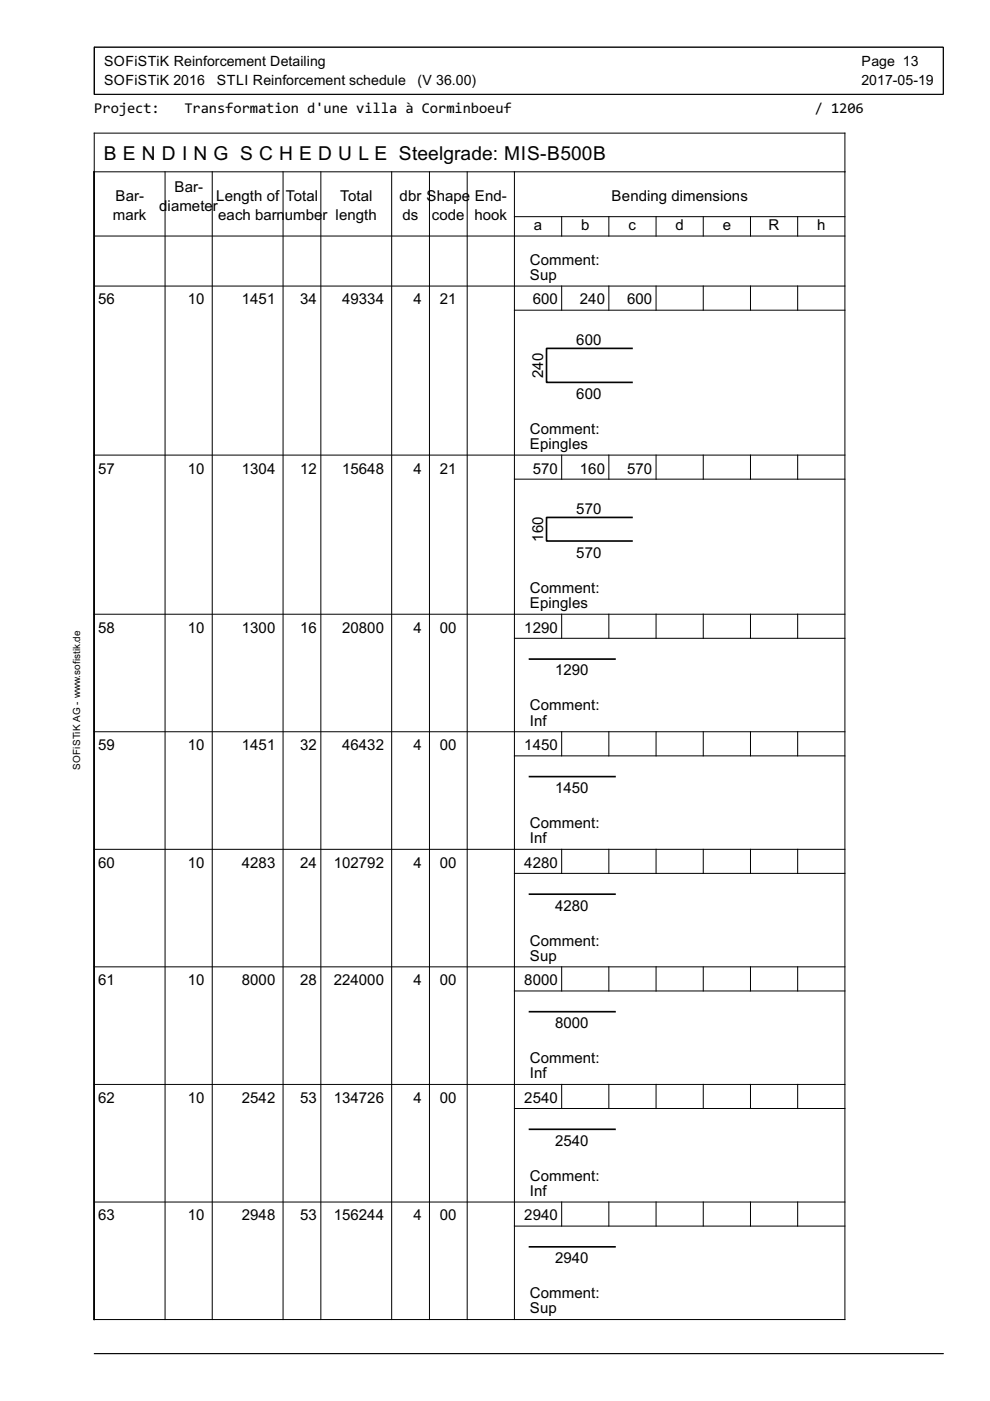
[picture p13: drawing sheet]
<svg xmlns="http://www.w3.org/2000/svg" width="210mm" height="297mm" viewBox="0 0 210 297" stroke-linecap="round" stroke-linejoin="round" font-family="sans-serif">
<defs><g id="words">
<text font-size="4.6" x="22" y="33.9">B E N D I N G S C H E D U L E Steelgrade: MIS-B500B</text>
<g font-size="3.7">
<text x="20" y="24">Project:</text>
<text x="39.1" y="24">Transformation d'une villa à Corminboeuf</text>
<text x="172.7" y="24">/ 1206</text>
</g>
<g font-size="3.6">
<text x="37" y="40.6">Bar-</text>
<text x="23.9" y="46.7">mark</text>
<text x="24.5" y="42.6">Bar-</text>
<text x="33.8" y="44.7">d</text>
<text x="35.5" y="44.7">iamete</text>
<text x="45.1" y="44.7">r</text>
<text x="45.8" y="42.6">Length of</text>
<text x="46.3" y="46.7">each barn</text>
<text x="60.4" y="46.7">umbe</text>
<text x="60.6" y="42.6">Total</text>
<text x="68.4" y="46.7">r length</text>
<text x="72.1" y="42.6">Total</text>
<text x="84.7" y="42.6">dbr Shape</text>
<text x="85.3" y="46.7">ds</text>
<text x="91.6" y="46.7">code</text>
<text x="100.6" y="46.7">hook</text>
<text x="100.7" y="42.6">End-</text>
<text x="129.7" y="42.6">Bending dimensions</text>
<text x="113.2" y="48.8">a</text>
<text x="123.2" y="48.8">b</text>
<text x="133.3" y="48.8">c</text>
<text x="143.2" y="48.8">d</text>
<text x="153.2" y="48.8">e</text>
<text x="163" y="48.8">R</text>
<text x="173.2" y="48.8">h</text>
<text x="112.3" y="56.1">Comment:</text>
<text x="112.3" y="59.4">Sup</text>
<text x="20.8" y="64.6">56</text>
<text x="39.8" y="64.6">10</text>
<text x="51.3" y="64.6">1451</text>
<text x="63.6" y="64.6">34</text>
<text x="72.5" y="64.6">49334</text>
<text x="87.7" y="64.6">4</text>
<text x="93.3" y="64.6">21</text>
<text x="112.9" y="64.6">600</text>
<text x="123" y="64.6">240</text>
<text x="132.9" y="64.6">600</text>
<text x="122.2" y="73.2">600</text>
<text x="115.2" y="80.1" transform="rotate(-90 115.2 80.1)">240</text>
<text x="122.2" y="84.6">600</text>
<text x="112.3" y="92">Comment:</text>
<text x="112.3" y="95.2">Epingles</text>
<text x="20.8" y="100.4">57</text>
<text x="39.8" y="100.4">10</text>
<text x="51.3" y="100.4">1304</text>
<text x="63.6" y="100.4">12</text>
<text x="72.5" y="100.4">15648</text>
<text x="87.7" y="100.4">4</text>
<text x="93.3" y="100.4">21</text>
<text x="112.9" y="100.4">570</text>
<text x="123" y="100.4">160</text>
<text x="132.9" y="100.4">570</text>
<text x="122.2" y="109">570</text>
<text x="115.2" y="114.9" transform="rotate(-90 115.2 114.9)">160</text>
<text x="122.2" y="118.3">570</text>
<text x="112.3" y="125.7">Comment:</text>
<text x="112.3" y="128.9">Epingles</text>
<text x="20.8" y="134.1">58</text>
<text x="39.8" y="134.1">10</text>
<text x="51.3" y="134.1">1300</text>
<text x="63.6" y="134.1">16</text>
<text x="72.5" y="134.1">20800</text>
<text x="87.7" y="134.1">4</text>
<text x="93.3" y="134.1">00</text>
<text x="111.2" y="134.1">1290</text>
<text x="117.7" y="143.2">1290</text>
<text x="112.3" y="150.6">Comment:</text>
<text x="112.3" y="153.8">Inf</text>
<text x="20.8" y="159">59</text>
<text x="39.8" y="159">10</text>
<text x="51.3" y="159">1451</text>
<text x="63.6" y="159">32</text>
<text x="72.5" y="159">46432</text>
<text x="87.7" y="159">4</text>
<text x="93.3" y="159">00</text>
<text x="111.2" y="159">1450</text>
<text x="117.7" y="168.1">1450</text>
<text x="112.3" y="175.6">Comment:</text>
<text x="112.3" y="178.8">Inf</text>
<text x="20.8" y="184">60</text>
<text x="39.8" y="184">10</text>
<text x="51.3" y="184">4283</text>
<text x="63.6" y="184">24</text>
<text x="70.8" y="184">102792</text>
<text x="87.7" y="184">4</text>
<text x="93.3" y="184">00</text>
<text x="111.2" y="184">4280</text>
<text x="117.7" y="193.1">4280</text>
<text x="112.3" y="200.5">Comment:</text>
<text x="112.3" y="203.7">Sup</text>
<text x="20.8" y="208.9">61</text>
<text x="39.8" y="208.9">10</text>
<text x="51.3" y="208.9">8000</text>
<text x="63.6" y="208.9">28</text>
<text x="70.8" y="208.9">224000</text>
<text x="87.7" y="208.9">4</text>
<text x="93.3" y="208.9">00</text>
<text x="111.2" y="208.9">8000</text>
<text x="117.7" y="218">8000</text>
<text x="112.3" y="225.4">Comment:</text>
<text x="20.8" y="233.8">62</text>
<text x="39.8" y="233.8">10</text>
<text x="51.3" y="233.8">2542</text>
<text x="63.6" y="233.8">53</text>
<text x="70.8" y="233.8">134726</text>
<text x="87.7" y="233.8">4</text>
<text x="93.3" y="233.8">00</text>
<text x="111.2" y="233.8">2540</text>
<text x="112.3" y="228.6">Inf</text>
<text x="117.7" y="242.9">2540</text>
<text x="112.3" y="250.3">Comment:</text>
<text x="112.3" y="253.5">Inf</text>
<text x="20.8" y="258.7">63</text>
<text x="39.8" y="258.7">10</text>
<text x="51.3" y="258.7">2948</text>
<text x="63.6" y="258.7">53</text>
<text x="70.8" y="258.7">156244</text>
<text x="87.7" y="258.7">4</text>
<text x="93.3" y="258.7">00</text>
<text x="111.2" y="258.7">2940</text>
<text x="117.7" y="267.8">2940</text>
<text x="112.3" y="275.3">Comment:</text>
<text x="112.3" y="278.4">Sup</text>
</g>
<g font-size="3.3">
<text x="22.1" y="14">SOFiSTiK Reinforcement Detailing</text>
<text x="22.1" y="18">SOFiSTiK 2016</text>
<text x="46" y="18">STLI Reinforcement schedule</text>
<text x="88.5" y="18">(V 36.00)</text>
<text x="182.6" y="18">2017-05-19</text>
<text x="182.7" y="14">Page 13</text>
</g>
<text font-size="2.3" x="17" y="163.2" transform="rotate(-90 17 163.2)">SOFiSTiK AG - www.sofistik.de</text>
</g></defs>
<g fill="none" stroke="#000" stroke-width=".21">
<path d="M20 10h180v10h-180zM20 28.2h159.1v251.6h-159.1zM20 36.4h159.1M35 36.4v243.4M45 36.4v243.4M60 36.4v243.4M68 36.4v243.4M83 36.4v243.4M91.1 36.4v243.4M99.1 36.4v243.4M109.1 36.4v243.4M20 50h159.1"/>
<path d="M109.1 45.9h70M119.1 45.9v4.1M129.1 45.9v4.1M139.1 45.9v4.1M149.1 45.9v4.1M159.1 45.9v4.1M169.1 45.9v4.1M20 60.7h159.1M109.1 65.8h70M119.1 60.7v5.1M129.1 60.7v5.1M139.1 60.7v5.1"/>
<path d="M149.1 60.7v5.1M159.1 60.7v5.1M169.1 60.7v5.1M20 96.5h159.1M119.1 96.5v5.1M129.1 96.5v5.1M139.1 96.5v5.1M149.1 96.5v5.1M159.1 96.5v5.1M169.1 96.5v5.1M109.1 101.6h70M20 130.2h159.1"/>
<path d="M109.1 135.3h70M119.1 130.2v5.1M129.1 130.2v5.1M139.1 130.2v5.1M149.1 130.2v5.1M159.1 130.2v5.1M169.1 130.2v5.1M20 155.1h159.1M119.1 155.1v5.2M129.1 155.1v5.2M139.1 155.1v5.2M149.1 155.1v5.2"/>
<path d="M159.1 155.1v5.2M169.1 155.1v5.2M109.1 160.3h70M20 180.1h159.1M109.1 185.2h70M119.1 180.1v5.1M129.1 180.1v5.1M139.1 180.1v5.1M149.1 180.1v5.1M159.1 180.1v5.1M169.1 180.1v5.1M20 205h159.1"/>
<path d="M109.1 210.1h70M119.1 205v5.1M129.1 205v5.1M139.1 205v5.1M149.1 205v5.1M159.1 205v5.1M169.1 205v5.1M20 229.9h159.1M109.1 235h70M119.1 229.9v5.1M129.1 229.9v5.1M139.1 229.9v5.1"/>
<path d="M149.1 229.9v5.1M159.1 229.9v5.1M169.1 229.9v5.1M20 254.9h159.1M109.1 260h70M119.1 254.9v5.1M129.1 254.9v5.1M139.1 254.9v5.1M149.1 254.9v5.1M159.1 254.9v5.1M169.1 254.9v5.1M20 287h180"/>
</g>
<path d="M134 73.9h-18.1v7.2h18.1M134 109.7h-18.1v5h18.1M112.3 139.7h18.1M112.3 164.7h18.1M112.3 189.6h18.1M112.3 214.5h18.1M112.3 239.4h18.1M112.3 264.4h18.1" fill="none" stroke="#000" stroke-width=".35"/>
<use href="#words"/>
</svg>
